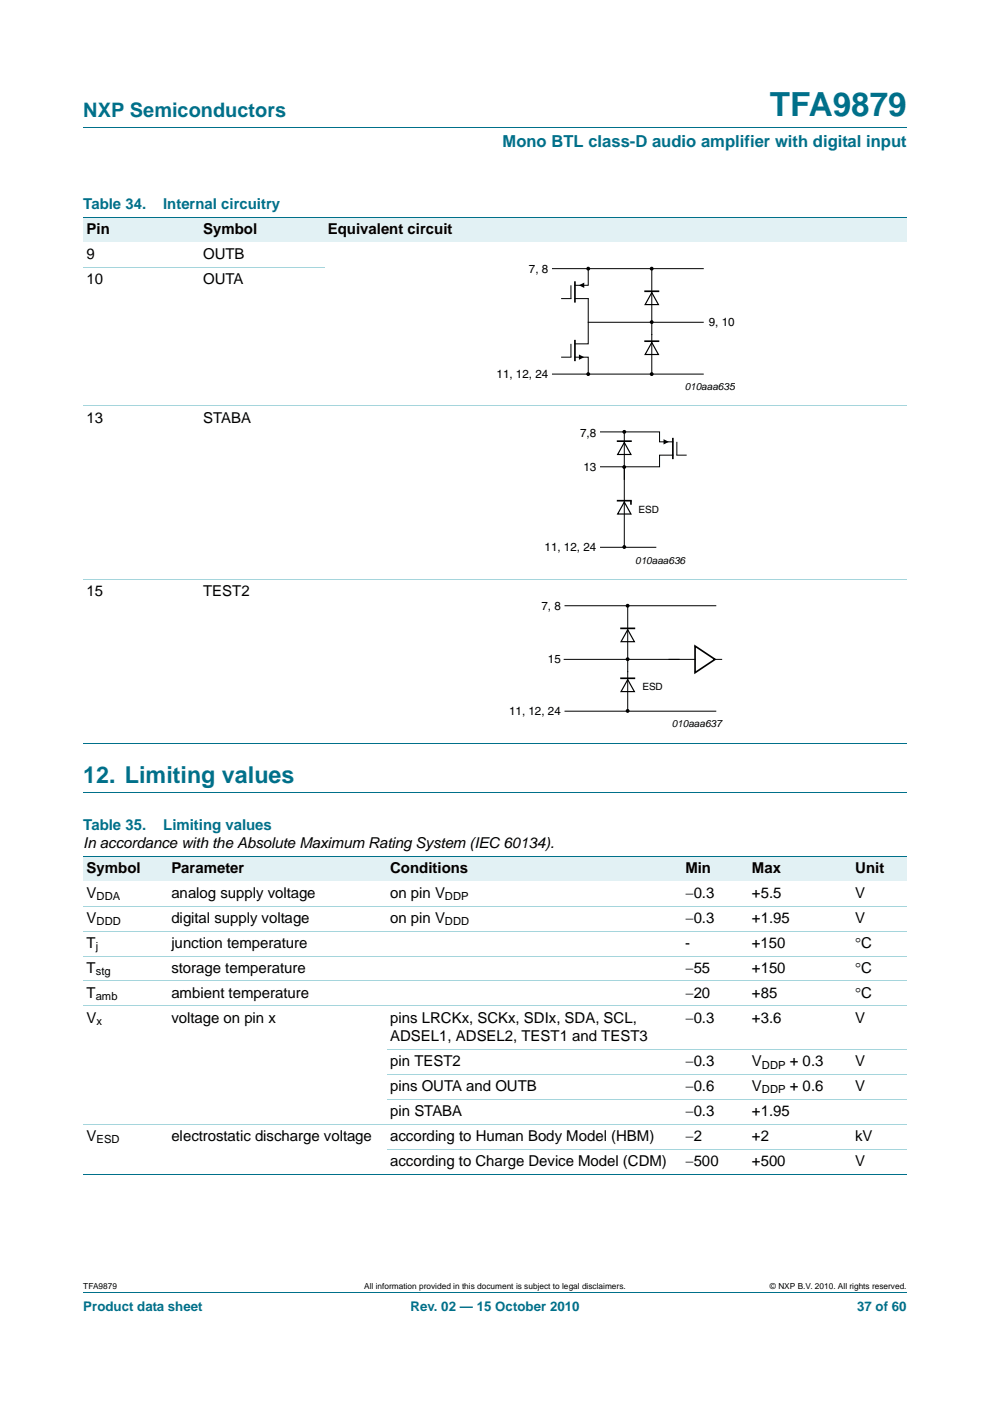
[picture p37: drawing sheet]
<svg xmlns="http://www.w3.org/2000/svg" width="210mm" height="297mm" viewBox="0 0 210 297" stroke-linecap="round" stroke-linejoin="round" font-family="sans-serif">
<defs><g id="words">
<text font-size="7" fill="#00708a" x="163.3" y="24.6">TFA9879</text>
<text font-size="4.9" fill="#00708a" x="17.7" y="166.1">12. Limiting values</text>
<text font-size="4.2" fill="#00708a" x="17.7" y="24.9">NXP Semiconductors</text>
<text font-size="3.5" fill="#00708a" x="106.6" y="31.1">Mono BTL class-D audio amplifier with digital input</text>
<g font-size="3.2" fill="#00708a">
<text x="17.7" y="44.3">Table 34.</text>
<text x="34.6" y="44.3">Internal circuitry</text>
<text x="17.7" y="175.9">Table 35.</text>
<text x="34.6" y="175.9">Limiting values</text>
</g>
<g font-size="3.2">
<text x="18.4" y="49.6">Pin</text>
<text x="43.1" y="49.6">Symbol</text>
<text x="69.5" y="49.6">Equivalent circuit</text>
<text x="18.4" y="54.8">9</text>
<text x="43.1" y="54.8">OUTB</text>
<text x="18.4" y="60.1">10</text>
<text x="43.1" y="60.1">OUTA</text>
<text x="18.4" y="89.6">13</text>
<text x="43.1" y="89.6">STABA</text>
<text x="18.4" y="126.3">15</text>
<text x="43.1" y="126.3">TEST2</text>
<text x="17.7" y="179.8">In accordance with the Absolute Maximum Rating System (IEC 60134).</text>
<text x="18.4" y="185.1">Symbol</text>
<text x="36.3" y="185.1">Parameter</text>
<text x="82.8" y="185.1">Conditions</text>
<text x="145.4" y="185.1">Min</text>
<text x="159.5" y="185.1">Max</text>
<text x="181.4" y="185.1">Unit</text>
<text x="18.4" y="190.4">V</text>
<text x="36.3" y="190.4">analog supply voltage</text>
<text x="82.7" y="190.4">on pin V</text>
<text x="145.4" y="190.4">−0.3</text>
<text x="159.5" y="190.4">+5.5</text>
<text x="181.4" y="190.4">V</text>
<text x="18.4" y="195.6">V</text>
<text x="36.3" y="195.6">digital supply voltage</text>
<text x="82.7" y="195.6">on pin V</text>
<text x="145.4" y="195.6">−0.3</text>
<text x="159.5" y="195.6">+1.95</text>
<text x="181.4" y="195.6">V</text>
<text x="18.4" y="200.9">T</text>
<text x="36.3" y="200.9">junction temperature</text>
<text x="145.3" y="200.9">-</text>
<text x="159.5" y="200.9">+150</text>
<text x="181.4" y="200.9">°C</text>
<text x="18.4" y="206.2">T</text>
<text x="36.3" y="206.2">storage temperature</text>
<text x="145.4" y="206.2">−55</text>
<text x="159.5" y="206.2">+150</text>
<text x="181.4" y="206.2">°C</text>
<text x="18.4" y="211.5">T</text>
<text x="36.3" y="211.5">ambient temperature</text>
<text x="145.4" y="211.5">−20</text>
<text x="159.5" y="211.5">+85</text>
<text x="181.4" y="211.5">°C</text>
<text x="18.4" y="216.8">V</text>
<text x="36.3" y="216.8">voltage on pin x</text>
<text x="82.8" y="220.7">ADSEL1, ADSEL2, TEST1 and TEST3</text>
<text x="82.8" y="216.8">pins LRCKx, SCKx, SDIx, SDA, SCL,</text>
<text x="145.4" y="216.8">−0.3</text>
<text x="159.5" y="216.8">+3.6</text>
<text x="181.4" y="216.8">V</text>
<text x="82.8" y="226">pin TEST2</text>
<text x="145.4" y="226">−0.3</text>
<text x="159.5" y="226">V</text>
<text x="167.5" y="226">+ 0.3</text>
<text x="181.4" y="226">V</text>
<text x="82.8" y="231.3">pins OUTA and OUTB</text>
<text x="145.4" y="231.3">−0.6</text>
<text x="159.5" y="231.3">V</text>
<text x="167.5" y="231.3">+ 0.6</text>
<text x="181.4" y="231.3">V</text>
<text x="82.8" y="236.6">pin STABA</text>
<text x="145.4" y="236.6">−0.3</text>
<text x="159.5" y="236.6">+1.95</text>
<text x="18.4" y="241.9">V</text>
<text x="36.3" y="241.9">electrostatic discharge voltage</text>
<text x="82.8" y="241.9">according to Human Body Model (HBM)</text>
<text x="145.4" y="241.9">−2</text>
<text x="159.5" y="241.9">+2</text>
<text x="181.4" y="241.9">kV</text>
<text x="82.8" y="247.1">according to Charge Device Model (CDM)</text>
<text x="145.4" y="247.1">−500</text>
<text x="159.5" y="247.1">+500</text>
<text x="181.4" y="247.1">V</text>
</g>
<g font-size="2.8" fill="#00708a">
<text x="17.7" y="277.9">Product data sheet</text>
<text x="87.1" y="277.9">Rev. 02 — 15 October 2010</text>
<text x="181.8" y="277.9">37 of 60</text>
</g>
<g font-size="2.5">
<text x="112.2" y="57.9">7, 8</text>
<text x="150.3" y="69.1">9, 10</text>
<text x="105.3" y="80.2">11, 12, 24</text>
<text x="123.1" y="92.6">7,8</text>
<text x="123.7" y="100">13</text>
<text x="115.5" y="116.9">11, 12, 24</text>
<text x="114.8" y="129.3">7, 8</text>
<text x="116.2" y="140.6">15</text>
<text x="108" y="151.6">11, 12, 24</text>
</g>
<g font-size="2.4">
<text x="20.5" y="190.9">DDA</text>
<text x="94.4" y="190.9">DDP</text>
<text x="20.5" y="196.2">DDD</text>
<text x="94.4" y="196.2">DDD</text>
<text x="20.3" y="201.5">j</text>
<text x="20.3" y="206.8">stg</text>
<text x="20.3" y="212.1">amb</text>
<text x="20.5" y="217.4">x</text>
<text x="161.6" y="226.5">DDP</text>
<text x="161.6" y="231.8">DDP</text>
<text x="20.5" y="242.4">ESD</text>
</g>
<g font-size="2.1">
<text x="145.2" y="82.8">010aaa635</text>
<text x="135.4" y="108.8">ESD</text>
<text x="134.7" y="119.5">010aaa636</text>
<text x="136.2" y="146.2">ESD</text>
<text x="142.5" y="154.2">010aaa637</text>
</g>
<g font-size="1.8">
<text x="17.7" y="273.3">TFA9879</text>
<text x="77.3" y="273.3">All information provided in this document is subject to legal disclaimers.</text>
<text x="163.3" y="273.3">© NXP B.V. 2010. All rights reserved.</text>
</g>
</g></defs>
<path d="M17.7 27h174.6M17.7 168.1h174.6M17.7 273.9h174.6" fill="none" stroke="#00708a" stroke-width=".21"/>
<g fill="#e2f1f4">
<path d="M17.7 46h24.7v5.3h-24.7z"/>
<path d="M42.4 46h26.4v5.3h-26.4z"/>
<path d="M68.8 46h123.5v5.3h-123.5z"/>
</g>
<path d="M17.7 46h174.6M17.7 157.5h174.6" fill="none" stroke="#00708a" stroke-width=".21"/>
<path d="M17.7 56.6h51.1M17.7 86.1h174.6M17.7 122.8h174.6" fill="none" stroke="#a5d5dc" stroke-width=".21"/>
<g fill="none" stroke="#000" stroke-width=".21">
<path d="M117.2 57h32M124.8 57v3.5h-2.9M138.2 57v22.3M117.2 79.3h32M121.1 60.5v2.8h-2M121.1 72.9v2.8h-2M121.9 75.7h2.9v3.6M121.9 63.3h2.9M124.8 63.4v9.5h-2.9M124.8 68.3h24.4M127.4 91.6h12.5v2.1h2.8M132.4 91.6v24.4"/>
<path d="M142.7 96.5h-2.8v2.5h-12.5M143.6 93.7v2.8h1.9M127.4 116h11.7M119.7 139.8h27.7M119.8 128.4h32M133.1 128.4v22.4M151.7 139.8h1.4M119.8 150.8h32"/>
</g>
<path d="M138.2 72.6l1.5 2.6h-2.9zM138.2 62l1.5 2.6h-2.9zM132.4 93.8l1.4 2.6h-2.8zM132.4 106.4l1.4 2.6h-2.8zM133.1 133.5l1.5 2.5h-2.9zM133.1 144.1l1.5 2.5h-2.9z" fill="none" stroke="#000" stroke-width=".25"/>
<path d="M121.9 59.6v4.6M121.9 72.1v4.5M136.8 72.3h2.9M136.8 61.8h2.9M131 93.5h2.8M142.7 92.8v4.5M131 106.2h2.8v.8M131.7 133.2h2.9M147.4 137l4.3 2.8-4.3 2.8zM131.7 143.8h2.9" fill="none" stroke="#000" stroke-width=".35"/>
<path d="M122.8 75.2l1.1 .5-1.1 .6zM122.8 60.5l1.1-.6v1.2zM140.7 93.1l1.2 .6-1.2 .5z" fill="#000"/>
<g fill="#000" stroke="#000" stroke-width=".25">
<circle cx="124.8" cy="57" r=".28"/>
<circle cx="138.2" cy="57" r=".28"/>
<circle cx="124.8" cy="79.3" r=".28"/>
<circle cx="138.2" cy="68.3" r=".28"/>
<circle cx="138.2" cy="79.3" r=".28"/>
<circle cx="132.4" cy="99" r=".28"/>
<circle cx="132.4" cy="91.6" r=".28"/>
<circle cx="132.4" cy="116" r=".28"/>
<circle cx="133.1" cy="139.8" r=".28"/>
<circle cx="133.1" cy="128.4" r=".28"/>
<circle cx="133.1" cy="150.7" r=".28"/>
</g>
<g fill="#e2f1f4">
<path d="M17.7 181.5h17.9v5.3h-17.9z"/>
<path d="M35.6 181.5h46.4v5.3h-46.4z"/>
<path d="M82 181.5h60.9v5.3h-60.9z"/>
<path d="M142.9 181.5h15.9v5.3h-15.9z"/>
<path d="M158.8 181.5h21.9v5.3h-21.9z"/>
<path d="M180.7 181.5h11.6v5.3h-11.6z"/>
</g>
<path d="M17.7 181.5h174.6M17.7 248.9h174.6" fill="none" stroke="#00708a" stroke-width=".21"/>
<path d="M17.7 192.1h174.6M17.7 197.4h174.6M17.7 202.7h174.6M17.7 208h174.6M17.7 213.3h174.6M17.7 238.3h174.6M82 222.5h110.3M82 227.8h110.3M82 233h110.3M82 243.6h110.3" fill="none" stroke="#a5d5dc" stroke-width=".21"/>
<use href="#words"/>
</svg>
